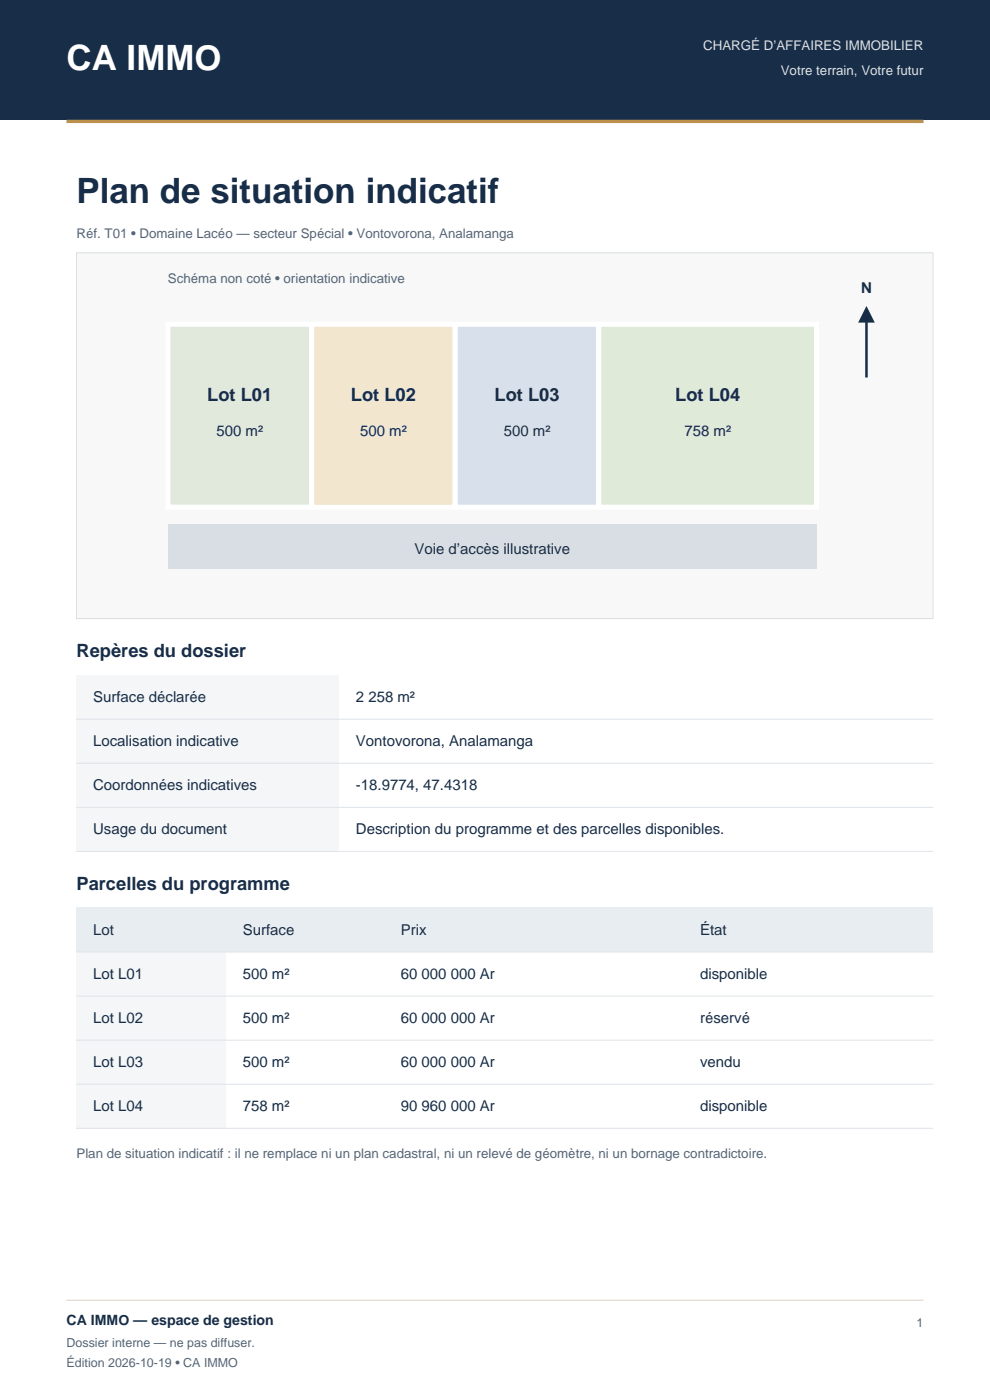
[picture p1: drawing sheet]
<svg xmlns="http://www.w3.org/2000/svg" width="210mm" height="297mm" viewBox="0 0 210 297" stroke-linecap="round" stroke-linejoin="round" font-family="sans-serif">
<defs><g id="words">
<text font-size="7.4" fill="#fff" x="14.1" y="14.8">CA IMMO</text>
<text font-size="7.4" fill="#172d48" x="16.2" y="43">Plan de situation indicatif</text>
<g font-size="3.9" fill="#172d48">
<text x="44" y="85">Lot L01</text>
<text x="74.4" y="85">Lot L02</text>
<text x="104.9" y="85">Lot L03</text>
<text x="143.2" y="85">Lot L04</text>
<text x="16.2" y="139.3">Repères du dossier</text>
<text x="16.2" y="188.7">Parcelles du programme</text>
</g>
<g font-size="3.2" fill="#172d48">
<text x="182.7" y="62.1">N</text>
<text x="45.9" y="92.4">500 m²</text>
<text x="76.4" y="92.4">500 m²</text>
<text x="106.9" y="92.4">500 m²</text>
<text x="145.2" y="92.4">758 m²</text>
<text x="87.9" y="117.5">Voie d’accès illustrative</text>
<text x="19.8" y="148.9">Surface déclarée</text>
<text x="75.5" y="148.9">2 258 m²</text>
<text x="19.8" y="158.2">Localisation indicative</text>
<text x="75.5" y="158.2">Vontovorona, Analamanga</text>
<text x="19.8" y="167.6">Coordonnées indicatives</text>
<text x="75.5" y="167.6">-18.9774, 47.4318</text>
<text x="19.8" y="176.9">Usage du document</text>
<text x="75.5" y="176.9">Description du programme et des parcelles disponibles.</text>
<text x="19.8" y="198.3">Lot</text>
<text x="51.5" y="198.3">Surface</text>
<text x="85" y="198.3">Prix</text>
<text x="148.5" y="198.3">État</text>
<text x="19.8" y="207.6">Lot L01</text>
<text x="51.5" y="207.6">500 m²</text>
<text x="85" y="207.6">60 000 000 Ar</text>
<text x="148.5" y="207.6">disponible</text>
<text x="19.8" y="217">Lot L02</text>
<text x="51.5" y="217">500 m²</text>
<text x="85" y="217">60 000 000 Ar</text>
<text x="148.5" y="217">réservé</text>
<text x="19.8" y="226.3">Lot L03</text>
<text x="51.5" y="226.3">500 m²</text>
<text x="85" y="226.3">60 000 000 Ar</text>
<text x="148.5" y="226.3">vendu</text>
<text x="19.8" y="235.7">Lot L04</text>
<text x="51.5" y="235.7">758 m²</text>
<text x="85" y="235.7">90 960 000 Ar</text>
<text x="148.5" y="235.7">disponible</text>
</g>
<text font-size="3" fill="#172d48" x="14.1" y="281.1">CA IMMO — espace de gestion</text>
<g font-size="2.8" fill="#dbe0e8">
<text x="149.2" y="10.6">CHARGÉ D’AFFAIRES IMMOBILIER</text>
<text x="165.6" y="15.9">Votre terrain, Votre futur</text>
</g>
<g font-size="2.8" fill="#596573">
<text x="16.2" y="50.4">Réf. T01 • Domaine Lacéo — secteur Spécial • Vontovorona, Analamanga</text>
<text x="35.6" y="60">Schéma non coté • orientation indicative</text>
<text x="16.2" y="245.7">Plan de situation indicatif : il ne remplace ni un plan cadastral, ni un relevé de géomètre, ni un bornage contradictoire.</text>
</g>
<g font-size="2.6" fill="#596573">
<text x="194.4" y="281.5">1</text>
<text x="14.1" y="285.7">Dossier interne — ne pas diffuser.</text>
<text x="14.1" y="289.9">Édition 2026-10-19 • CA IMMO</text>
</g>
</g></defs>
<path d="M0 0h210v25.4h-210z" fill-rule="evenodd" fill="#172d48"/>
<path d="M14.1 25.8h181.8" fill="none" stroke="#ba904c" stroke-width=".71" stroke-linecap="butt"/>
<path d="M14.1 275.8h181.8" fill="none" stroke="#dfd2bc" stroke-width=".21"/>
<path d="M16.2 53.6h181.7v77.6h-181.7z" fill-rule="evenodd" fill="#f7f8f7" stroke="#dae1dc" stroke-width=".21"/>
<path d="M35.6 111.1h137.6v9.5h-137.6z" fill-rule="evenodd" fill="#d9dee5"/>
<path d="M35.6 68.8h30.5v38.8h-30.5z" fill-rule="evenodd" fill="#e1e9dd" stroke="#fff" stroke-width="1.1" stroke-linecap="butt"/>
<path d="M66.1 68.8h30.5v38.8h-30.5z" fill-rule="evenodd" fill="#f2e6cf" stroke="#fff" stroke-width="1.1" stroke-linecap="butt"/>
<path d="M96.6 68.8h30.4v38.8h-30.4z" fill-rule="evenodd" fill="#d8e0eb" stroke="#fff" stroke-width="1.1" stroke-linecap="butt"/>
<path d="M127 68.8h46.2v38.8h-46.2z" fill-rule="evenodd" fill="#dfead9" stroke="#fff" stroke-width="1.1" stroke-linecap="butt"/>
<path d="M183.8 67v13.1" fill="none" stroke="#172d48" stroke-width=".53"/>
<path d="M183.8 64.9l1.8 3.5h-3.6z" fill="#172d48"/>
<path d="M16.2 143.2h55.8v37.4h-55.8z" fill-rule="evenodd" fill="#f4f6f8"/>
<path d="M16.2 152.6h181.7M16.2 161.9h181.7M16.2 171.3h181.7M16.2 180.6h181.7" fill="none" stroke="#dee3e9" stroke-width=".21"/>
<path d="M16.2 192.6h31.8v46.8h-31.8z" fill-rule="evenodd" fill="#f4f6f8"/>
<path d="M16.2 192.6h181.7v9.4h-181.7z" fill-rule="evenodd" fill="#e8edf2"/>
<path d="M16.2 202h181.7M16.2 211.3h181.7M16.2 220.7h181.7M16.2 230h181.7M16.2 239.4h181.7" fill="none" stroke="#dee3e9" stroke-width=".21"/>
<use href="#words"/>
</svg>
